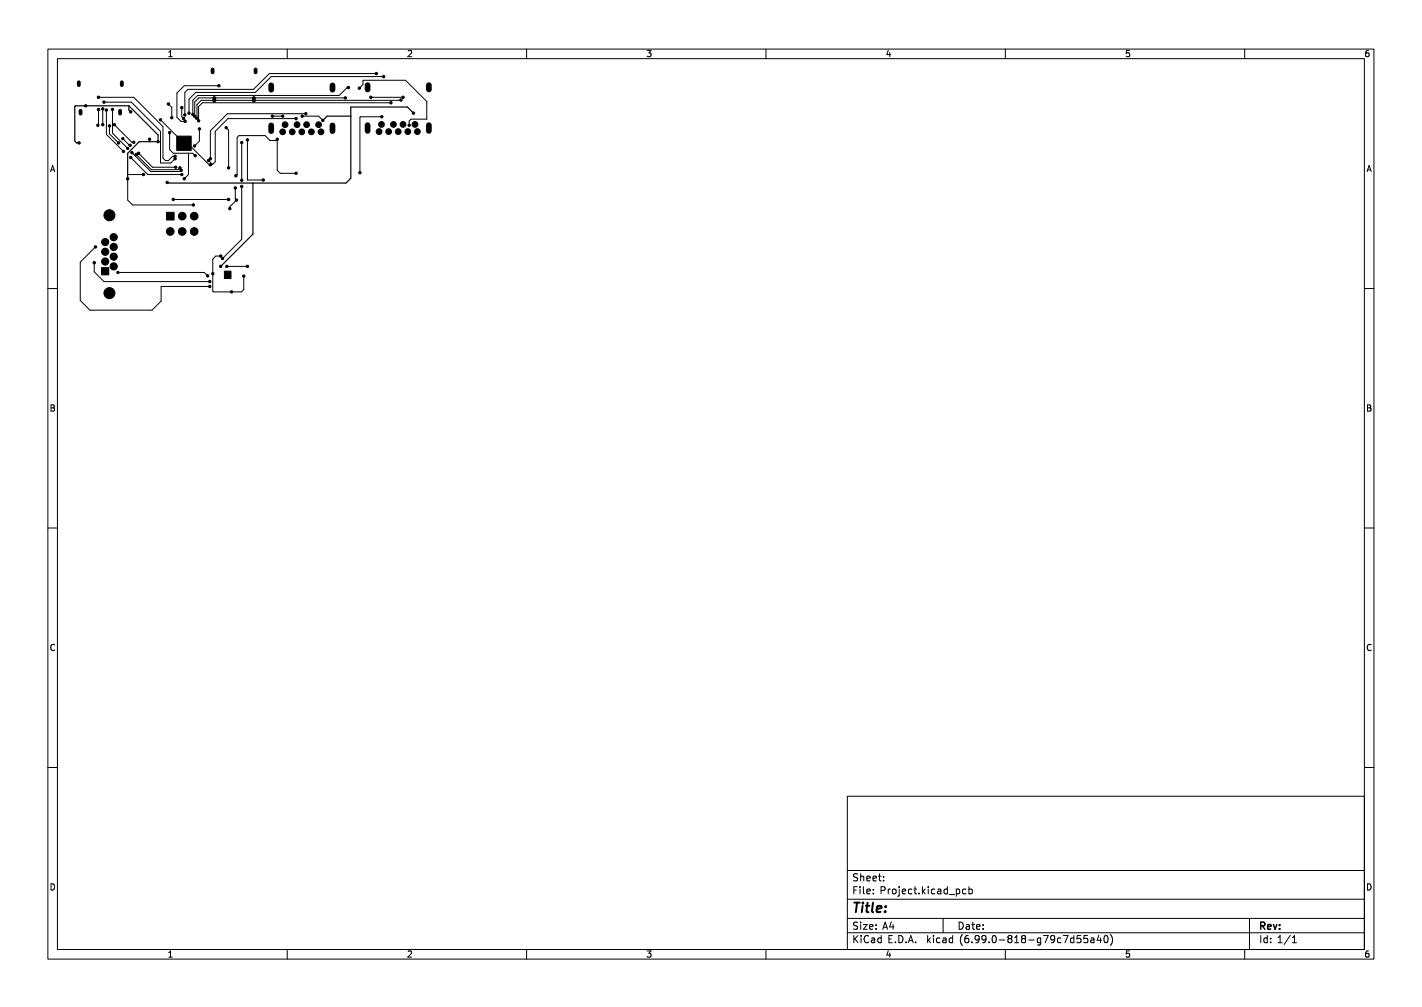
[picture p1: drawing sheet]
<svg xmlns="http://www.w3.org/2000/svg" width="297mm" height="210mm" viewBox="0 0 297 210" stroke-linecap="round" stroke-linejoin="round" font-family="sans-serif">
<defs><g id="words">
<text font-size="2.8" x="178" y="190.6">Title:</text>
<g font-size="2.1">
<text x="178" y="184">Sheet:</text>
<text x="178" y="186.7">File: Project.kicad_pcb</text>
<text x="178" y="196.9">KiCad E.D.A. kicad (6.99.0-818-g79c7d55a40)</text>
<text x="178" y="194.1">Size: A4</text>
<text x="200" y="194.1">Date:</text>
<text x="263" y="194.1">Rev:</text>
<text x="263" y="196.9">Id: 1/1</text>
</g>
<g font-size="1.8">
<text x="35" y="11.9">1</text>
<text x="85" y="11.9">2</text>
<text x="135" y="11.9">3</text>
<text x="185" y="11.9">4</text>
<text x="235" y="11.9">5</text>
<text x="285" y="11.9">6</text>
<text x="10.3" y="35.9">A</text>
<text x="285.3" y="35.9">A</text>
<text x="10.3" y="85.9">B</text>
<text x="285.3" y="85.9">B</text>
<text x="10.3" y="135.9">C</text>
<text x="285.3" y="135.9">C</text>
<text x="10.3" y="185.9">D</text>
<text x="285.3" y="185.9">D</text>
<text x="35" y="199.9">1</text>
<text x="85" y="199.9">2</text>
<text x="135" y="199.9">3</text>
<text x="185" y="199.9">4</text>
<text x="235" y="199.9">5</text>
<text x="285" y="199.9">6</text>
</g>
</g></defs>
<g fill="none" stroke="#000" stroke-width=".21">
<path d="M10 10.2h277v190.1h-277zM12 12.2h273v186.1h-273zM45.7 17.9h-7.2l-1.5 1.5v5.1l.8 .8h.9M60 10.2v2M72.8 18.3h-.3l-1.6 1.6h-29.6l-1 1v3M75.1 18.4l.7-.8v-.7l.1-.1h8.8l4.5 4.4v3.7h-3.3l-.4 .4v.9M78.6 15.4h-22.3l-3.3 3.3h-13.8l-.6 .6v4.7M80.1 16h-23.5l-3.3 3.3h-12.4l-1.4 1.4v2.9M110 10.2v2M160 10.2v2M210 10.2v2M260 10.2v2"/>
<path d="M20.6 20.3h7.3l6.1 6.1v6.6l.5 .5h.7l.9-.9h.5M20.6 22.9v3.1l-.2 .2M21.5 22.7v3.3M21.7 21.3h5.7l6.1 6.1v6.6h2.2l.9-.9M22.2 23v5.1l3.6 3.5M22.9 26.3v1.6l1.9 1.9M23.5 22.9v4.9l3.2 3.2M23.9 26l3.7 3.7h.3M25.7 29l1.5 1.3M26.7 36.4h3.3M26.7 37.3v4.5l1 1h12.7M27.3 32.9l3.6 3.5h7.1"/>
<path d="M27.6 31.9l3.9 3.9h6.1l.2-.2M28.4 32.3l3.2 3.1h5.6l.4-.4M29 32l2.9 2.9h4.8M31.2 29.1v.5M33.4 25l4.5 4.4M35.2 21.7l.7 .7v2.2M35.4 27.7v3.5l.8 .8h4.1l.5 .5M38 22.5v1.9l.4 .4M39.1 30.6h.7l3.9 3.8h.2M39.4 32v4.4l-.9 .9M41.7 26.9v2.6l-1.1 1M47.2 26.7l.6 .5v7.8"/>
<path d="M49.1 39.2v2.3l.3 .3-1.4 1.4v.4M50.5 29.8v7.9M50.5 38.9v11.1l-4 4M51.7 29.2v8.4h3.3M56.9 24.3h2.2M61.8 36.2h-3.3l-.6-.6v-6.5l-.2 .2h-1.3l-1-1h-5.5l-.4 .4v7.7l-.2 .3M61.8 24.8h-14.2l-2.6 2.6v6.4l-.7 .5-.7-.8M63.1 24.3h3.4l.9 .8M63.9 23.7h-16.4l-3.6 3.6v5.8M72.1 20.4h-30.6l-.8 .9v3M77.5 20.3h6.7M79.8 24.4h-4.5l-.1 .1v11.6"/>
<path d="M81.7 21.5h-39.4l-.8 .8v2.9M83.8 20.8l-.1 .1h-41.7l-.9 .9v2.9M19.7 54.9v1.9l2 2h22.2M19.9 51.6l-3.1 3.1v8l2 2.1h12.9l2-1.9v-3.1h10.1M24.6 56.9h18.1l.7 .7M36.2 41.7h11.6M46.1 53.5h-1l-.7 .6v6.7l.2 .1h5.8l.5-.5v-2.7M47.4 55.6h4.3M51.7 55.6h.1M10 60.2h2M285 60.2h2M10 110.2h2"/>
<path d="M285 110.2h2M10 160.2h2M177 166.3h108v32h-108zM285 160.2h2M60 198.3v2M110 198.3v2M160 198.3v2M177 194.8h108M177 191.8h108M177 187.8h108M177 181.8h108M184.6 183.8v.1"/>
<path d="M184.6 183v.1M185.8 193.5h1M186.5 193v1M197 191.8v3M199.8 185.6v1.5M199.8 185.7l.4-.1 .3 .3-.2 .7h-.5M201.8 185.7l-.5-.1-.3 .3 .2 .7h.6M202.4 185.7l.4-.1 .3 .3-.1 .7h-.6M202.4 185.1v1.5M210 198.3v2M222.1 195.3h1l-.6 1.5M224.3 195.3v1.5"/>
<path d="M224.3 195.9l-.4-.1-.3 .3 .1 .7h.6M225.7 195.3h-.7v.7l.2-.1 .5 .1 .1 .2-.1 .5-.2 .1-.5-.1M227.2 195.3h-.7l-.1 .7 .2-.1 .5 .1 .1 .2v.5l-.2 .1-.6-.1M227.9 195.9h.6v.9M228.5 196.2l-.5 .1-.2 .2 .2 .3h.5M229.5 195.3l-.3 1h.9M229.9 195.8v1M230.8 195.4l.2-.1a.8 .8 0 0 1 .5 .8 .8 .8 0 0 1-.5 .7 1 1 0 0 1-.2-1.4zM232 195.1a1.72 1.72 0 0 1 0 2.3M260 198.3v2M261 191.8v6.5M269.5 195.3l-1.2 1.9"/>
<path d="M270 196.8h.8M270 195.8l.4-.5v1.5"/>
</g>
<path d="M16.5 17.2v.6M25.4 17.2v.6M44.4 14.5v.6M53.4 14.5v.6M16.8 23.1v.6M25.1 23.1v.6M44.8 20.5v.6M53 20.5v.6" fill="none" stroke="#000" stroke-width=".8"/>
<g fill="#000" stroke="#000" stroke-width=".21">
<path d="M36.9 28.4h3v3h-3zM21.2 55.9h1.5v1.5h-1.5zM34.8 44.3h1.6v1.6h-1.6zM46.9 56.6h1.4v1.5h-1.4z"/>
<circle cx="45.7" cy="17.9" r=".25"/>
<circle cx="72.8" cy="18.3" r=".25"/>
<circle cx="75.1" cy="18.4" r=".25"/>
<circle cx="78.6" cy="15.4" r=".25"/>
<circle cx="80.1" cy="16" r=".25"/>
<circle cx="16.5" cy="29.8" r=".25"/>
<circle cx="17.9" cy="22.1" r=".25"/>
<circle cx="20.4" cy="26.2" r=".25"/>
<circle cx="20.6" cy="20.3" r=".25"/>
<circle cx="20.6" cy="22.9" r=".25"/>
<circle cx="21.5" cy="22.7" r=".25"/>
<circle cx="21.5" cy="26" r=".25"/>
<circle cx="21.7" cy="21.3" r=".25"/>
<circle cx="22.2" cy="23" r=".25"/>
<circle cx="22.9" cy="26.3" r=".25"/>
<circle cx="23.5" cy="22.9" r=".25"/>
<circle cx="23.9" cy="26" r=".25"/>
<circle cx="24.8" cy="29.8" r=".25"/>
<circle cx="25.7" cy="29" r=".25"/>
<circle cx="25.8" cy="31.6" r=".25"/>
<circle cx="26.7" cy="37.3" r=".25"/>
<circle cx="26.7" cy="31" r=".25"/>
<circle cx="27.2" cy="30.3" r=".25"/>
<circle cx="27.3" cy="32.9" r=".25"/>
<circle cx="27.3" cy="23.4" r=".25"/>
<circle cx="27.6" cy="31.9" r=".25"/>
<circle cx="27.9" cy="29.7" r=".25"/>
<circle cx="28.4" cy="32.3" r=".25"/>
<circle cx="29" cy="32" r=".25"/>
<circle cx="30" cy="36.4" r=".25"/>
<circle cx="31.2" cy="29.1" r=".25"/>
<circle cx="33" cy="29.6" r=".25"/>
<circle cx="33.5" cy="25" r=".25"/>
<circle cx="34.9" cy="38.1" r=".25"/>
<circle cx="35.2" cy="21.7" r=".25"/>
<circle cx="35.4" cy="27.7" r=".25"/>
<circle cx="35.9" cy="24.6" r=".25"/>
<circle cx="36.6" cy="32.6" r=".25"/>
<circle cx="36.6" cy="33.1" r=".25"/>
<circle cx="36.7" cy="34.9" r=".25"/>
<circle cx="37.6" cy="35" r=".25"/>
<circle cx="37.8" cy="35.6" r=".25"/>
<circle cx="37.9" cy="29.4" r=".25"/>
<circle cx="37.9" cy="30.6" r=".25"/>
<circle cx="38" cy="36.4" r=".25"/>
<circle cx="38" cy="22.5" r=".25"/>
<circle cx="38.4" cy="24.8" r=".25"/>
<circle cx="38.5" cy="37.3" r=".25"/>
<circle cx="38.6" cy="24" r=".25"/>
<circle cx="38.7" cy="25.3" r=".25"/>
<circle cx="39.1" cy="29.4" r=".25"/>
<circle cx="39.1" cy="30.6" r=".25"/>
<circle cx="39.5" cy="23.6" r=".25"/>
<circle cx="40.3" cy="23.9" r=".25"/>
<circle cx="40.6" cy="30.5" r=".25"/>
<circle cx="40.7" cy="24.3" r=".25"/>
<circle cx="40.8" cy="32.5" r=".25"/>
<circle cx="41.1" cy="24.7" r=".25"/>
<circle cx="41.5" cy="25.2" r=".25"/>
<circle cx="41.7" cy="26.9" r=".25"/>
<circle cx="43.6" cy="33.5" r=".25"/>
<circle cx="43.9" cy="33.1" r=".25"/>
<circle cx="43.9" cy="34.4" r=".25"/>
<circle cx="47.2" cy="26.7" r=".25"/>
<circle cx="47.8" cy="35" r=".25"/>
<circle cx="49.1" cy="39.2" r=".25"/>
<circle cx="49.3" cy="36.7" r=".25"/>
<circle cx="50.5" cy="38.9" r=".25"/>
<circle cx="50.5" cy="29.8" r=".25"/>
<circle cx="50.5" cy="37.6" r=".25"/>
<circle cx="51.7" cy="29.2" r=".25"/>
<circle cx="55" cy="37.6" r=".25"/>
<circle cx="56.9" cy="24.3" r=".25"/>
<circle cx="57.9" cy="29.1" r=".25"/>
<circle cx="59" cy="27.5" r=".6"/>
<circle cx="59.1" cy="24.3" r=".25"/>
<circle cx="59.5" cy="26" r=".6"/>
<circle cx="61" cy="27.5" r=".6"/>
<circle cx="61.8" cy="24.8" r=".25"/>
<circle cx="61.8" cy="36.2" r=".25"/>
<circle cx="62" cy="26" r=".6"/>
<circle cx="63" cy="27.5" r=".6"/>
<circle cx="63.1" cy="24.3" r=".25"/>
<circle cx="63.9" cy="23.7" r=".25"/>
<circle cx="64" cy="26" r=".6"/>
<circle cx="65" cy="27.5" r=".6"/>
<circle cx="66.5" cy="26" r=".6"/>
<circle cx="67" cy="27.5" r=".6"/>
<circle cx="67.4" cy="25.1" r=".25"/>
<circle cx="72.1" cy="20.4" r=".25"/>
<circle cx="75.2" cy="36.1" r=".25"/>
<circle cx="77.5" cy="20.3" r=".25"/>
<circle cx="79.2" cy="27.5" r=".6"/>
<circle cx="79.7" cy="26" r=".6"/>
<circle cx="79.8" cy="24.4" r=".25"/>
<circle cx="81.2" cy="27.5" r=".6"/>
<circle cx="81.7" cy="21.5" r=".25"/>
<circle cx="82.2" cy="26" r=".6"/>
<circle cx="83.2" cy="27.5" r=".6"/>
<circle cx="83.8" cy="20.9" r=".25"/>
<circle cx="84.2" cy="26" r=".6"/>
<circle cx="84.2" cy="20.3" r=".25"/>
<circle cx="85.2" cy="27.5" r=".6"/>
<circle cx="85.5" cy="26.2" r=".25"/>
<circle cx="86.4" cy="23.6" r=".25"/>
<circle cx="86.7" cy="26" r=".6"/>
<circle cx="87.2" cy="27.5" r=".6"/>
<circle cx="19.7" cy="54.9" r=".25"/>
<circle cx="19.9" cy="51.6" r=".25"/>
<circle cx="22" cy="52.6" r=".75"/>
<circle cx="22" cy="54.6" r=".75"/>
<circle cx="22" cy="50.5" r=".75"/>
<circle cx="22.9" cy="44.9" r="1.15"/>
<circle cx="23.8" cy="51.6" r=".75"/>
<circle cx="23.8" cy="49.5" r=".75"/>
<circle cx="23.8" cy="55.6" r=".75"/>
<circle cx="23.8" cy="53.6" r=".75"/>
<circle cx="24.6" cy="56.9" r=".25"/>
<circle cx="35.6" cy="48.3" r=".8"/>
<circle cx="36.2" cy="41.7" r=".25"/>
<circle cx="38.1" cy="48.3" r=".8"/>
<circle cx="38.1" cy="45.1" r=".8"/>
<circle cx="40.4" cy="42.8" r=".25"/>
<circle cx="40.6" cy="48.3" r=".8"/>
<circle cx="40.6" cy="45.1" r=".8"/>
<circle cx="43.4" cy="57.6" r=".25"/>
<circle cx="43.8" cy="59.8" r=".25"/>
<circle cx="43.8" cy="58.8" r=".25"/>
<circle cx="44.4" cy="57.1" r=".25"/>
<circle cx="46.1" cy="55.6" r=".25"/>
<circle cx="46.1" cy="53.5" r=".25"/>
<circle cx="46.5" cy="54" r=".25"/>
<circle cx="47.4" cy="55.6" r=".25"/>
<circle cx="47.6" cy="57.3" r=".25"/>
<circle cx="47.8" cy="41.7" r=".25"/>
<circle cx="48" cy="43.6" r=".25"/>
<circle cx="49.4" cy="41.8" r=".25"/>
<circle cx="50.9" cy="57.7" r=".25"/>
<circle cx="51.7" cy="55.6" r=".25"/>
<circle cx="22.9" cy="61.2" r="1.15"/>
<circle cx="48.4" cy="60.9" r=".25"/>
</g>
<path d="M56.6 17.8v.9M69.4 17.8v.9M76.8 17.8v.9M89.6 17.8v.9M56.6 26.2v1.2M69.4 26.2v1.2M76.8 26.1v1.2M89.6 26.1v1.2" fill="none" stroke="#000" stroke-width="1.2"/>
<path d="M26.9 22.1v.9l.4 .4M26.9 22.1l6.1 6.1v1.4h-3.9l-2.4 2.4v5.3M26.9 22.1h-11.2l-.1 .1v7.3l.4 .3h.5M52.8 38.2v10.7l-6.7 6.7M73.3 24.3h-5l-.9 .8M86.4 23.6l-1.3-1.3h-11.8v14.9l-1 1h-37.2l-.2-.1" fill="none" stroke="#000" stroke-width=".25"/>
<use href="#words"/>
</svg>
